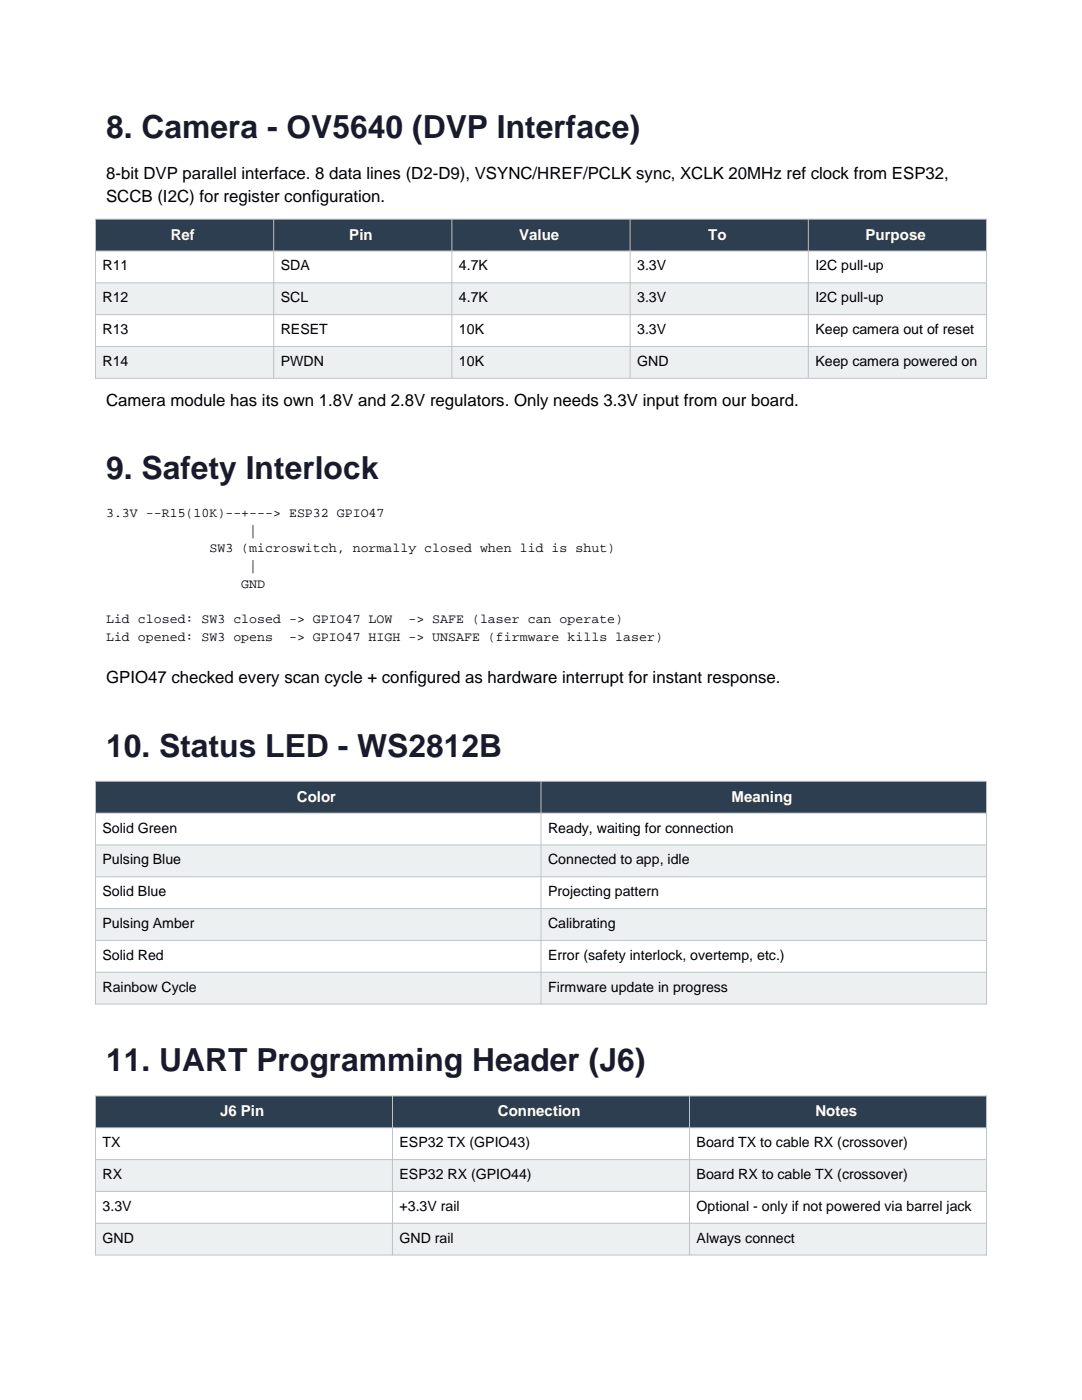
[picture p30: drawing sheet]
<svg xmlns="http://www.w3.org/2000/svg" width="216mm" height="279mm" viewBox="0 0 216 279" stroke-linecap="round" stroke-linejoin="round" font-family="sans-serif">
<defs><g id="words">
<g font-size="6.3" fill="#1a1a2e">
<text x="21.2" y="27.5">8. Camera - OV5640 (DVP Interface)</text>
<text x="21.2" y="95.6">9. Safety Interlock</text>
<text x="21.2" y="151">10. Status LED - WS2812B</text>
<text x="21.2" y="213.8">11. UART Programming Header (J6)</text>
</g>
<g font-size="3.4">
<text x="21.2" y="35.8">8-bit DVP parallel interface. 8 data lines (D2-D9), VSYNC/HREF/PCLK sync, XCLK 20MHz ref clock from ESP32,</text>
<text x="21.2" y="40.4">SCCB (I2C) for register configuration.</text>
<text x="21.2" y="81">Camera module has its own 1.8V and 2.8V regulators. Only needs 3.3V input from our board.</text>
<text x="21.2" y="136.3">GPIO47 checked every scan cycle + configured as hardware interrupt for instant response.</text>
</g>
<g font-size="3" fill="#fff">
<text x="34.1" y="47.8">Ref</text>
<text x="69.7" y="47.8">Pin</text>
<text x="103.6" y="47.8">Value</text>
<text x="141.3" y="47.8">To</text>
<text x="172.7" y="47.8">Purpose</text>
<text x="59.2" y="160">Color</text>
<text x="146" y="160">Meaning</text>
<text x="43.9" y="222.8">J6 Pin</text>
<text x="99.4" y="222.8">Connection</text>
<text x="162.7" y="222.8">Notes</text>
</g>
<g font-size="2.8">
<text x="20.5" y="54">R11</text>
<text x="56" y="54">SDA</text>
<text x="91.6" y="54">4.7K</text>
<text x="127.1" y="54">3.3V</text>
<text x="162.7" y="54">I2C pull-up</text>
<text x="20.5" y="60.3">R12</text>
<text x="56" y="60.3">SCL</text>
<text x="91.6" y="60.3">4.7K</text>
<text x="127.1" y="60.3">3.3V</text>
<text x="162.7" y="60.3">I2C pull-up</text>
<text x="20.5" y="66.7">R13</text>
<text x="56" y="66.7">RESET</text>
<text x="91.6" y="66.7">10K</text>
<text x="127.1" y="66.7">3.3V</text>
<text x="162.7" y="66.7">Keep camera out of reset</text>
<text x="20.5" y="73">R14</text>
<text x="56" y="73">PWDN</text>
<text x="91.6" y="73">10K</text>
<text x="127.1" y="73">GND</text>
<text x="162.7" y="73">Keep camera powered on</text>
<text x="20.5" y="166.2">Solid Green</text>
<text x="109.4" y="166.2">Ready, waiting for connection</text>
<text x="20.5" y="172.5">Pulsing Blue</text>
<text x="109.4" y="172.5">Connected to app, idle</text>
<text x="20.5" y="178.9">Solid Blue</text>
<text x="109.4" y="178.9">Projecting pattern</text>
<text x="20.5" y="185.2">Pulsing Amber</text>
<text x="109.4" y="185.2">Calibrating</text>
<text x="20.5" y="191.6">Solid Red</text>
<text x="109.4" y="191.6">Error (safety interlock, overtemp, etc.)</text>
<text x="20.5" y="197.9">Rainbow Cycle</text>
<text x="109.4" y="197.9">Firmware update in progress</text>
<text x="20.5" y="229">TX</text>
<text x="79.7" y="229">ESP32 TX (GPIO43)</text>
<text x="139" y="229">Board TX to cable RX (crossover)</text>
<text x="20.5" y="235.3">RX</text>
<text x="79.7" y="235.3">ESP32 RX (GPIO44)</text>
<text x="139" y="235.3">Board RX to cable TX (crossover)</text>
<text x="20.5" y="241.7">3.3V</text>
<text x="79.7" y="241.7">+3.3V rail</text>
<text x="139" y="241.7">Optional - only if not powered via barrel jack</text>
<text x="20.5" y="248">GND</text>
<text x="79.7" y="248">GND rail</text>
<text x="139" y="248">Always connect</text>
</g>
<g font-size="2.6">
<text x="21.2" y="103.2">3.3V --R15(10K)--+---&gt; ESP32 GPIO47</text>
<text x="49.7" y="106.7">|</text>
<text x="41.8" y="110.2">SW3 (microswitch, normally closed when lid is shut)</text>
<text x="49.7" y="113.8">|</text>
<text x="48.2" y="117.3">GND</text>
<text x="21.2" y="124.4">Lid closed: SW3 closed -&gt; GPIO47 LOW</text>
<text x="81.5" y="124.4">-&gt; SAFE (laser can operate)</text>
<text x="21.2" y="127.9">Lid opened: SW3 opens</text>
<text x="57.7" y="127.9">-&gt; GPIO47 HIGH -&gt; UNSAFE (firmware kills laser)</text>
</g>
</g></defs>
<path d="M19 43.7h177.8v6.4h-177.8z" fill-rule="evenodd" fill="#2c3e50"/>
<g fill="#ecf0f1">
<path d="M19 56.4h177.8v6.4h-177.8z" fill-rule="evenodd"/>
<path d="M19 69.1h177.8v6.4h-177.8z" fill-rule="evenodd"/>
</g>
<path d="M19 43.7h177.8v31.8h-177.8zM19 50.1h177.8M19 56.4h177.8M54.6 43.7v31.8M90.2 43.7v31.8M125.7 43.7v31.8M161.3 43.7v31.8M19 62.8h177.8M19 69.1h177.8" fill="none" stroke="#bdc3c7" stroke-width=".2"/>
<path d="M19 155.9h177.8v6.4h-177.8z" fill-rule="evenodd" fill="#2c3e50"/>
<g fill="#ecf0f1">
<path d="M19 168.6h177.8v6.4h-177.8z" fill-rule="evenodd"/>
<path d="M19 181.3h177.8v6.4h-177.8z" fill-rule="evenodd"/>
<path d="M19 194h177.8v6.4h-177.8z" fill-rule="evenodd"/>
</g>
<path d="M19 155.9h177.8v44.5h-177.8zM107.9 155.9v44.5M19 162.3h177.8M19 168.6h177.8M19 175h177.8M19 181.3h177.8M19 187.7h177.8M19 194h177.8" fill="none" stroke="#bdc3c7" stroke-width=".2"/>
<path d="M19 218.7h177.8v6.4h-177.8z" fill-rule="evenodd" fill="#2c3e50"/>
<g fill="#ecf0f1">
<path d="M19 231.4h177.8v6.4h-177.8z" fill-rule="evenodd"/>
<path d="M19 244.1h177.8v6.4h-177.8z" fill-rule="evenodd"/>
</g>
<path d="M19 218.7h177.8v31.8h-177.8zM78.3 218.7v31.8M137.6 218.7v31.8M19 225.1h177.8M19 231.4h177.8M19 237.8h177.8M19 244.1h177.8" fill="none" stroke="#bdc3c7" stroke-width=".2"/>
<use href="#words"/>
</svg>
